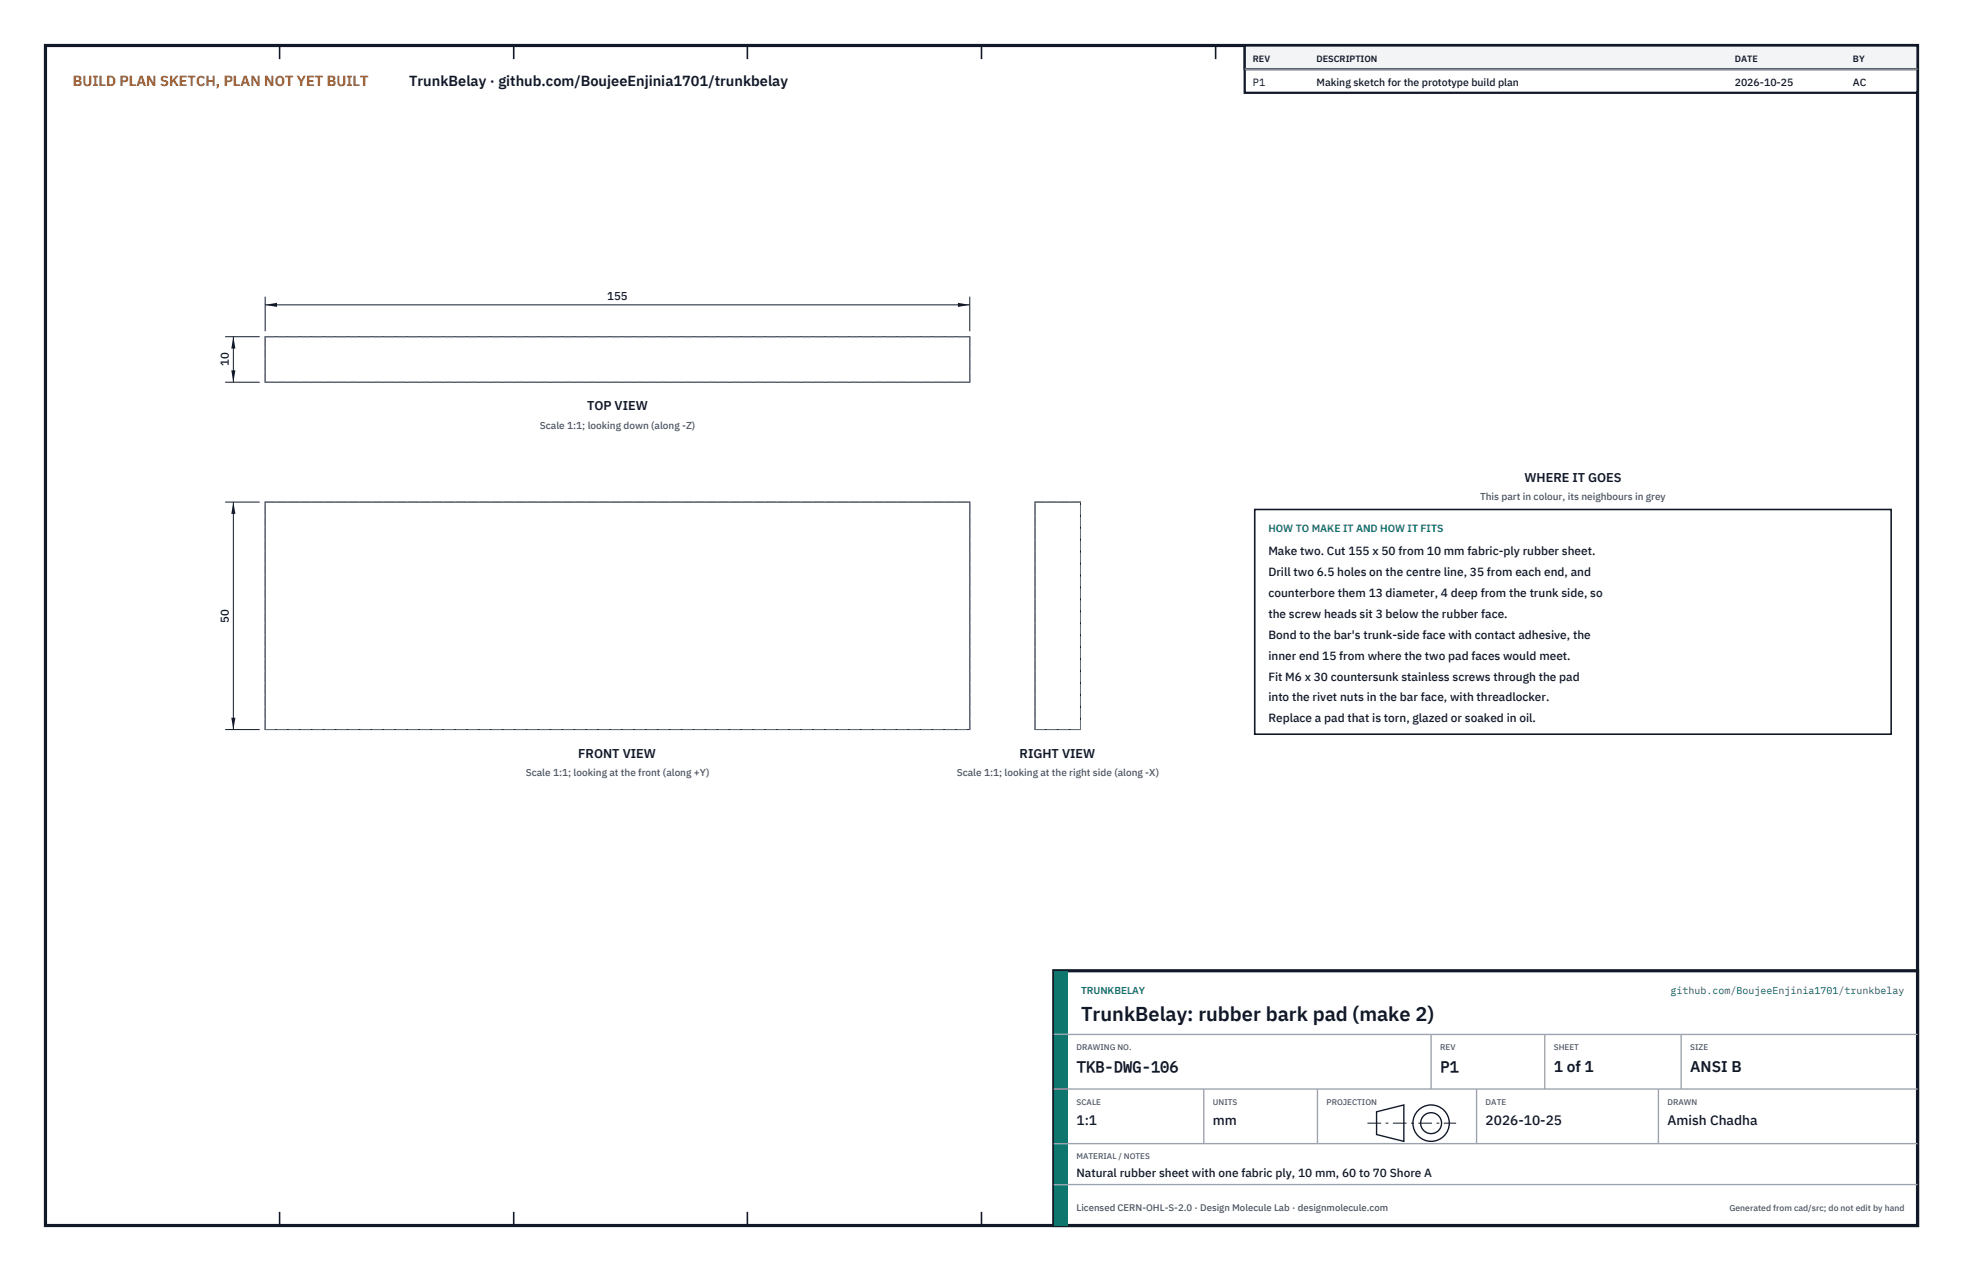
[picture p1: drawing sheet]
<svg xmlns="http://www.w3.org/2000/svg" width="432mm" height="279mm" viewBox="0 0 432 279" stroke-linecap="round" stroke-linejoin="round" font-family="sans-serif">
<defs><g id="words">
<text font-size="4.4" fill="#111827" x="237.8" y="224.4">TrunkBelay: rubber bark pad (make 2)</text>
<g font-size="3.4" fill="#111827">
<text x="236.8" y="235.6">TKB-DWG-106</text>
<text x="316.8" y="235.6">P1</text>
<text x="341.8" y="235.6">1 of 1</text>
<text x="371.8" y="235.6">ANSI B</text>
</g>
<text font-size="3.2" fill="#b45309" x="16" y="19">BUILD PLAN SKETCH, PLAN NOT YET BUILT</text>
<text font-size="3.2" fill="#111827" x="90" y="19">TrunkBelay · github.com/BoujeeEnjinia1701/trunkbelay</text>
<g font-size="3" fill="#111827">
<text x="236.8" y="247.2">1:1</text>
<text x="266.8" y="247.2">mm</text>
<text x="326.8" y="247.2">2026-10-25</text>
<text x="366.8" y="247.2">Amish Chadha</text>
</g>
<g font-size="2.8" fill="#111827">
<text x="129.1" y="90.2">TOP VIEW</text>
<text x="335.3" y="106">WHERE IT GOES</text>
<text x="127.2" y="166.5">FRONT VIEW</text>
<text x="224.3" y="166.5">RIGHT VIEW</text>
</g>
<g font-size="2.6" fill="#111827">
<text x="279" y="122">Make two. Cut 155 x 50 from 10 mm fabric-ply rubber sheet.</text>
<text x="279" y="126.6">Drill two 6.5 holes on the centre line, 35 from each end, and</text>
<text x="279" y="131.2">counterbore them 13 diameter, 4 deep from the trunk side, so</text>
<text x="279" y="135.8">the screw heads sit 3 below the rubber face.</text>
<text x="279" y="140.4">Bond to the bar's trunk-side face with contact adhesive, the</text>
<text x="279" y="145">inner end 15 from where the two pad faces would meet.</text>
<text x="279" y="149.6">Fit M6 x 30 countersunk stainless screws through the pad</text>
<text x="279" y="154.2">into the rivet nuts in the bar face, with threadlocker.</text>
<text x="279" y="158.8">Replace a pad that is torn, glazed or soaked in oil.</text>
<text x="236.8" y="258.8">Natural rubber sheet with one fabric ply, 10 mm, 60 to 70 Shore A</text>
</g>
<g font-size="2.5" fill="#111827">
<text x="133.6" y="66">155</text>
<text x="50.3" y="80.5" transform="rotate(-90 50.3 80.5)">10</text>
<text x="50.3" y="136.9" transform="rotate(-90 50.3 136.9)">50</text>
</g>
<g font-size="2.3" fill="#111827">
<text x="275.6" y="18.8">P1</text>
<text x="289.6" y="18.8">Making sketch for the prototype build plan</text>
<text x="381.6" y="18.8">2026-10-25</text>
<text x="407.6" y="18.8">AC</text>
</g>
<text font-size="2.3" fill="#0f766e" x="279" y="117">HOW TO MAKE IT AND HOW IT FITS</text>
<g font-size="2.2" fill="#4b5563">
<text x="118.7" y="94.2">Scale 1:1; looking down (along -Z)</text>
<text x="325.6" y="110">This part in colour, its neighbours in grey</text>
<text x="115.6" y="170.6">Scale 1:1; looking at the front (along +Y)</text>
<text x="210.5" y="170.6">Scale 1:1; looking at the right side (along -X)</text>
</g>
<g font-size="2.2" fill="#0f766e">
<text x="237.8" y="218.4">TRUNKBELAY</text>
<text x="367.4" y="218.4">github.com/BoujeeEnjinia1701/trunkbelay</text>
</g>
<text font-size="2.1" fill="#4b5563" x="236.8" y="266.2">Licensed CERN-OHL-S-2.0 · Design Molecule Lab · designmolecule.com</text>
<g font-size="2" fill="#111827">
<text x="275.6" y="13.6">REV</text>
<text x="289.6" y="13.6">DESCRIPTION</text>
<text x="381.6" y="13.6">DATE</text>
<text x="407.6" y="13.6">BY</text>
</g>
<text font-size="1.9" fill="#4b5563" x="380.4" y="266.2">Generated from cad/src; do not edit by hand</text>
<g font-size="1.8" fill="#4b5563">
<text x="236.8" y="230.8">DRAWING NO.</text>
<text x="316.8" y="230.8">REV</text>
<text x="341.8" y="230.8">SHEET</text>
<text x="371.8" y="230.8">SIZE</text>
<text x="236.8" y="242.8">SCALE</text>
<text x="266.8" y="242.8">UNITS</text>
<text x="291.8" y="242.8">PROJECTION</text>
<text x="326.8" y="242.8">DATE</text>
<text x="366.8" y="242.8">DRAWN</text>
<text x="236.8" y="254.8">MATERIAL / NOTES</text>
</g>
</g></defs>
<path d="M10 10h411.8v259.4h-411.8z" fill="none" stroke="#111827" stroke-width=".7" stroke-linecap="butt"/>
<g fill="none" stroke="#111827" stroke-width=".35">
<path d="M61.5 10v3M113 10v3M164.4 10v3M215.9 10v3M267.4 10v3M318.9 10v3M370.3 10v3M61.5 266.4v3M113 266.4v3M164.4 266.4v3M215.9 266.4v3M267.4 266.4v3"/>
<path d="M318.9 266.4v3M370.3 266.4v3"/>
</g>
<path d="M58.3 74h155v10h-155zM58.3 110.4h155v50h-155zM227.7 110.4h10v50h-10z" fill="none" stroke="#111727" stroke-width=".22"/>
<path d="M58.3 74h155M58.3 84v-10M58.3 84h155M213.3 84v-10M58.3 110.4h155M227.7 110.4h10M58.3 160.4v-50M58.3 160.4h155M213.3 160.4v-50M227.7 160.4v-50M227.7 160.4h10M237.7 160.4v-50" fill="none" stroke="#6a7180" stroke-width=".22" stroke-dasharray="2.1 .5"/>
<path d="M58.3 65.2v7.6M58.3 67h155M213.3 65.2v7.6" fill="none" stroke="#111827" stroke-width=".22"/>
<path d="M58.3 67l2.6-.4v.9zM210.7 66.6v.9l2.6-.5z" fill="#111827"/>
<path d="M49.5 74h7.6M51.3 74v10M49.5 84h7.6" fill="none" stroke="#111827" stroke-width=".22"/>
<path d="M51.3 74l-.4 2.6h.9zM50.9 81.4h.9l-.5 2.6z" fill="#111827"/>
<path d="M49.5 110.4h7.6M51.3 110.4v50M49.5 160.4h7.6" fill="none" stroke="#111827" stroke-width=".22"/>
<path d="M51.3 110.4l-.4 2.6h.9zM50.9 157.8h.9l-.5 2.6z" fill="#111827"/>
<path d="M276 112h140v49.4h-140z" fill="#fff" stroke="#111827" stroke-width=".35"/>
<path d="M273.8 10h148v10.4h-148z" fill="#fff" stroke="#111827" stroke-width=".5"/>
<path d="M273.8 10h148v5.2h-148z" fill="#f3f4f6" stroke="#111827" stroke-width=".5"/>
<path d="M273.8 15.2h148" fill="none" stroke="#9ca3af" stroke-width=".3"/>
<path d="M231.8 213.4h190v56h-190z" fill="#fff" stroke="#111827" stroke-width=".7" stroke-linecap="butt"/>
<path d="M231.8 213.4h3v56h-3z" fill="#0f766e"/>
<path d="M231.8 227.4h190M231.8 239.4h190M264.8 239.4v12M289.8 239.4v12M314.8 227.4v12M324.8 239.4v12M339.8 227.4v12M364.8 239.4v12M369.8 227.4v12M231.8 251.4h190M231.8 260.4h190" fill="none" stroke="#9ca3af" stroke-width=".3"/>
<g fill="none" stroke="#111827" stroke-width=".3">
<path d="M302.8 244.4l6-1.5v8l-6-1.5z"/>
<circle cx="314.8" cy="246.9" r="4"/>
<circle cx="314.8" cy="246.9" r="2.3"/>
</g>
<path d="M300.8 246.9h19.5" fill="none" stroke="#111827" stroke-width=".22" stroke-dasharray="3 1 .6 1" stroke-linecap="butt"/>
<use href="#words"/>
</svg>
